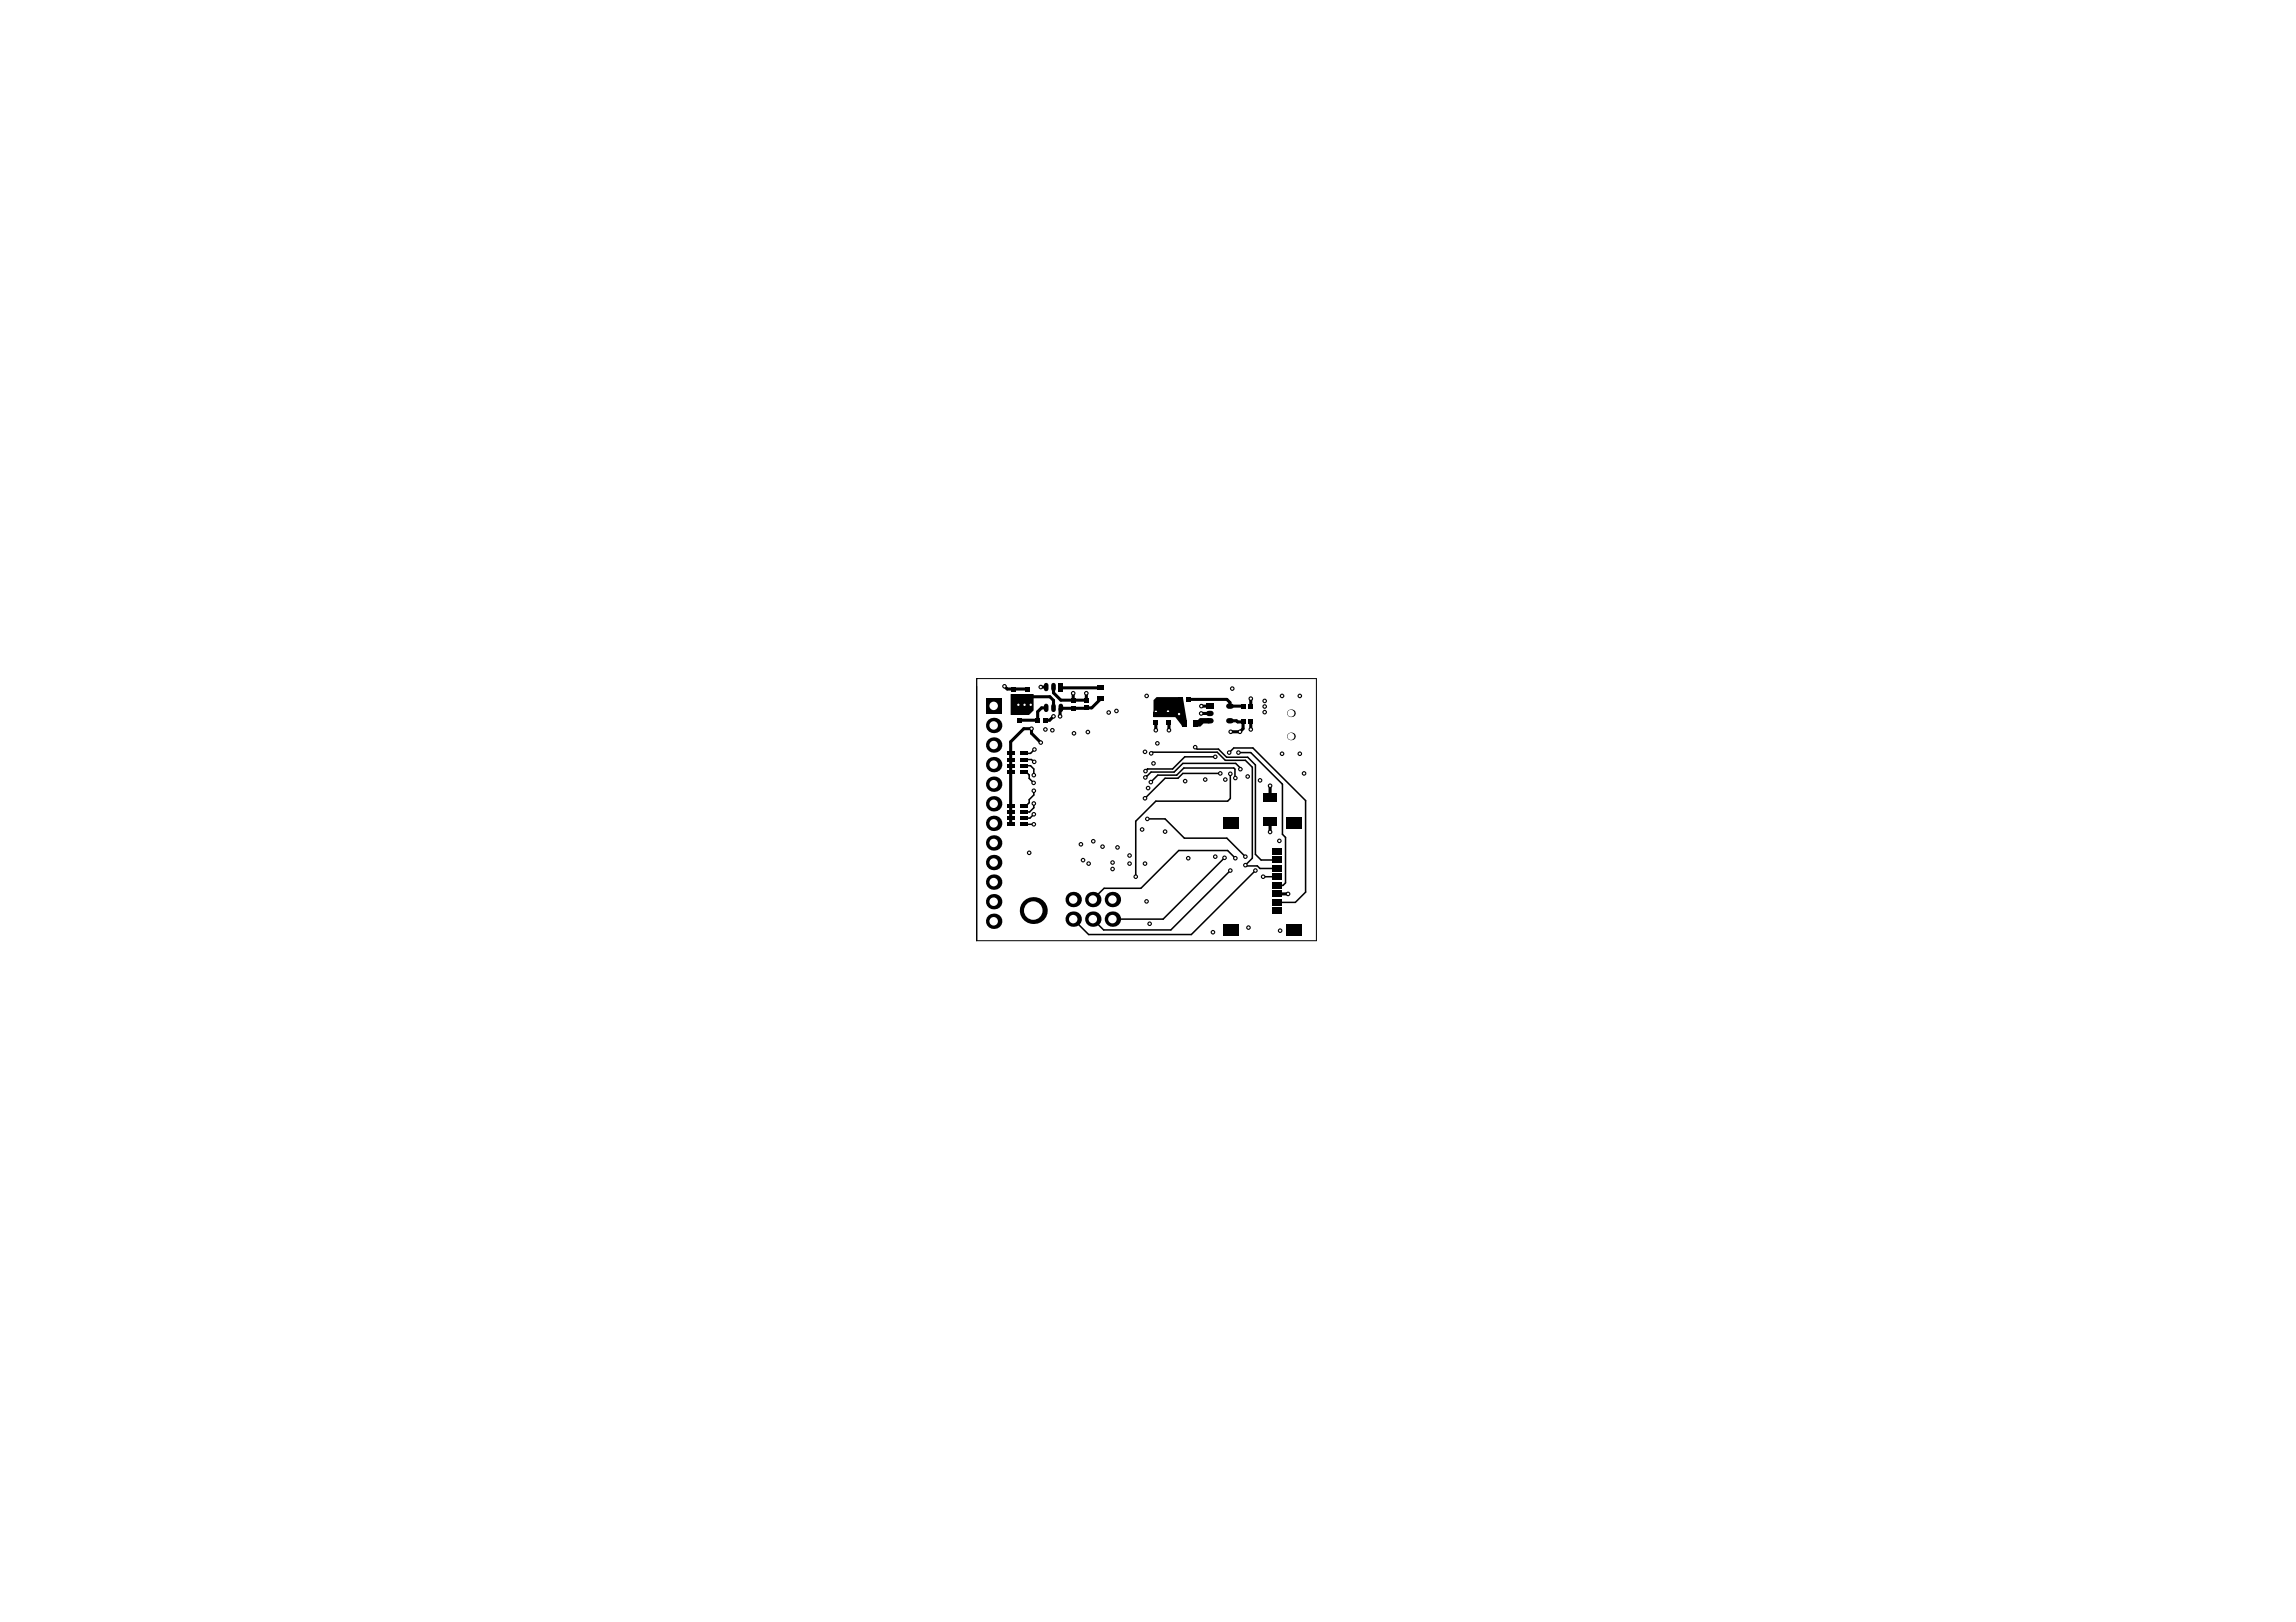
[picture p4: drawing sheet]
<svg xmlns="http://www.w3.org/2000/svg" width="297mm" height="210mm" viewBox="0 0 297 210" stroke-linecap="round" stroke-linejoin="round" font-family="sans-serif">
<path d="M126.4 87.8h.1M126.4 87.8h43.9v33.9h-43.9z" fill="none" stroke="#000" stroke-width=".13"/>
<g fill="#000">
<path d="M130.8 89.8h2.9v2.1l-.6 .6h-2.3zM149.2 90.6l.4-.4h3.4l.5 3-.6 .8-.8-1.2h-2.9zM154.8 93.3l.4-.4h1.3v.7h-.8l-.4 .4h-.5z"/>
<circle cx="151.1" cy="92.1" r=".3"/>
</g>
<g fill="none" stroke="#000" stroke-width=".2">
<path d="M131.2 89.2h.1M132.4 99.9h.3l.4 .4v.4l.6 .6M132.4 99.1h.9l.4 .4v.8M132.4 98.3h1l.4 .3M133.8 97l-.5 .5h-.9M137.2 88.9l.1 .1M137.3 91.7l-.1-.1-.1 .1M138.8 90.6v.1M140.5 91.6v.1M148.5 99.5h.1M148.5 99.5l-.3 .3M148.9 97.5l.2-.2h8.4l1 1.1h2.6l.9 .9v11.8l-.9 .9 .1 .1h1.5l.3 .3h2.2"/>
<path d="M154.6 96.7l.3 .2h2.7l1.1 1.1h2.7l1 1v11.6l.7 .7h2.1M154.8 93.4l-.2 .2M156.5 93.3l-.1 .1M157.2 97.9h-3.9l-1.6 1.6h-3.2M159 97.4l.6-.6h2.5l6.8 6.8v11.9l-1.3 1.3h-2.4M160.2 97.4h1.6l4.1 4.1v6.5l.4 .4v5.9l-.3 .3h-.3M160.5 99.5h.1l-.7-.7h-6.9l-1.1 1.1h-3l-.7 .7M132.4 106.7h1.3M133.7 105.4h.1M133.7 105.4l-.5 .5h-.8M133.7 104v.5l-.5 .6h-.8M133.7 102.3v.6l-.6 .6v.4l-.4 .4h-.3"/>
<path d="M148.4 106h2.3l2.5 2.5h5.5l2.4 2.4M157.9 100.1h-4.9l-.6 .6h-1.7l-2.6 2.6M158.4 111l-7.9 7.9h-6.6M159.2 100.1v3.2l-.4 .4h-9.3l-2.6 2.6v7.2M159.2 112.7l-7.7 7.6h-8.7l-1.4-1.4M159.8 100.7v-1.2l-.2-.1h-6.4l-1 .9h-2.4l-.9 .9M159.8 111.1l-1-1h-6.3l-4.9 4.9h-4.8l-1.4 1.4M162.4 112.7l-8.3 8.2h-13.3l-2-2M163.4 113.5h1.8"/>
</g>
<g fill="none" stroke="#000" stroke-width=".4">
<path d="M130 88.8l.3 .4h2.6M132.9 90.2h2.9l.5 .4v1M134.6 96.1l-1.2-1.2v-.6h-1l-1.6 1.7v10.7M134.6 88.9h.7M135.3 91.6h-.6l-.5 .5v1.1h-2.4M136.3 92.7l-.5 .5h-.6M136.3 88.9v.8l.9 .9h3.3v-.9M137.1 91.7v1M137.3 91.7h3.2M137.3 89h5.1M138.8 89.7v.9M142.4 90.4l-1.2 1.2h-.7"/>
<path d="M149.5 93.5v1M151.2 93.5v1M153.7 90.5h5l.4 .4v.5h1.7M155.4 92.3h1.1M155.4 91.4h1.1M156.5 93.3h-1l-.3 .3h-.6M159.1 93.3h.9l.1 .1h.7v.9l-.4 .4h-1.2M161.8 90.4v1M161.8 93.4v1M164.3 101.7v1.5M164.3 106.3v1.4M165.2 115.7h1.4"/>
</g>
<circle cx="151.1" cy="92.1" r=".15" fill="#fff"/>
<circle cx="149.5" cy="92.1" r=".3" fill="#000"/>
<circle cx="149.5" cy="92.1" r=".15" fill="#fff"/>
<circle cx="152.5" cy="92.4" r=".3" fill="#000"/>
<circle cx="152.5" cy="92.4" r=".15" fill="#fff"/>
<circle cx="136.1" cy="94.5" r=".3" fill="#000"/>
<circle cx="136.1" cy="94.5" r=".15" fill="#fff"/>
<circle cx="135.2" cy="94.4" r=".3" fill="#000"/>
<circle cx="135.2" cy="94.4" r=".15" fill="#fff"/>
<circle cx="138.9" cy="94.9" r=".3" fill="#000"/>
<circle cx="138.9" cy="94.9" r=".15" fill="#fff"/>
<circle cx="159.8" cy="100.7" r=".3" fill="#000"/>
<circle cx="159.8" cy="100.7" r=".15" fill="#fff"/>
<circle cx="160.2" cy="97.4" r=".3" fill="#000"/>
<circle cx="160.2" cy="97.4" r=".15" fill="#fff"/>
<circle cx="159" cy="97.4" r=".3" fill="#000"/>
<circle cx="159" cy="97.4" r=".15" fill="#fff"/>
<circle cx="157.9" cy="100.1" r=".3" fill="#000"/>
<circle cx="157.9" cy="100.1" r=".15" fill="#fff"/>
<circle cx="159.2" cy="100.1" r=".3" fill="#000"/>
<circle cx="159.2" cy="100.1" r=".15" fill="#fff"/>
<circle cx="153.3" cy="101.1" r=".3" fill="#000"/>
<circle cx="153.3" cy="101.1" r=".15" fill="#fff"/>
<circle cx="155.9" cy="100.9" r=".3" fill="#000"/>
<circle cx="155.9" cy="100.9" r=".15" fill="#fff"/>
<circle cx="160.5" cy="99.5" r=".3" fill="#000"/>
<circle cx="160.5" cy="99.5" r=".15" fill="#fff"/>
<circle cx="158.5" cy="100.9" r=".3" fill="#000"/>
<circle cx="158.5" cy="100.9" r=".15" fill="#fff"/>
<circle cx="161.4" cy="100.5" r=".3" fill="#000"/>
<circle cx="161.4" cy="100.5" r=".15" fill="#fff"/>
<circle cx="161.5" cy="120" r=".3" fill="#000"/>
<circle cx="161.5" cy="120" r=".15" fill="#fff"/>
<circle cx="163.4" cy="113.5" r=".3" fill="#000"/>
<circle cx="163.4" cy="113.5" r=".15" fill="#fff"/>
<circle cx="159.4" cy="89.1" r=".3" fill="#000"/>
<circle cx="159.4" cy="89.1" r=".15" fill="#fff"/>
<circle cx="148.3" cy="116.6" r=".3" fill="#000"/>
<circle cx="148.3" cy="116.6" r=".15" fill="#fff"/>
<circle cx="148.7" cy="119.5" r=".3" fill="#000"/>
<circle cx="148.7" cy="119.5" r=".15" fill="#fff"/>
<circle cx="140.5" cy="89.7" r=".3" fill="#000"/>
<circle cx="140.5" cy="89.7" r=".15" fill="#fff"/>
<circle cx="138.8" cy="89.7" r=".3" fill="#000"/>
<circle cx="138.8" cy="89.7" r=".15" fill="#fff"/>
<circle cx="165.5" cy="108.8" r=".3" fill="#000"/>
<circle cx="165.5" cy="108.8" r=".15" fill="#fff"/>
<circle cx="131.8" cy="91.2" r=".3" fill="#000"/>
<circle cx="131.8" cy="91.2" r=".15" fill="#fff"/>
<circle cx="132.5" cy="91.2" r=".3" fill="#000"/>
<circle cx="132.5" cy="91.2" r=".15" fill="#fff"/>
<circle cx="133.3" cy="91.2" r=".3" fill="#000"/>
<circle cx="133.3" cy="91.2" r=".15" fill="#fff"/>
<circle cx="137.1" cy="92.7" r=".3" fill="#000"/>
<circle cx="137.1" cy="92.7" r=".15" fill="#fff"/>
<circle cx="140.7" cy="94.7" r=".3" fill="#000"/>
<circle cx="140.7" cy="94.7" r=".15" fill="#fff"/>
<circle cx="144.4" cy="92" r=".3" fill="#000"/>
<circle cx="144.4" cy="92" r=".15" fill="#fff"/>
<circle cx="136.3" cy="92.7" r=".3" fill="#000"/>
<circle cx="136.3" cy="92.7" r=".15" fill="#fff"/>
<circle cx="130" cy="88.8" r=".3" fill="#000"/>
<circle cx="130" cy="88.8" r=".15" fill="#fff"/>
<circle cx="134.6" cy="88.9" r=".3" fill="#000"/>
<circle cx="134.6" cy="88.9" r=".15" fill="#fff"/>
<circle cx="134.6" cy="96.1" r=".3" fill="#000"/>
<circle cx="134.6" cy="96.1" r=".15" fill="#fff"/>
<circle cx="143.4" cy="92.2" r=".3" fill="#000"/>
<circle cx="143.4" cy="92.2" r=".15" fill="#fff"/>
<circle cx="148.3" cy="90.1" r=".3" fill="#000"/>
<circle cx="148.3" cy="90.1" r=".15" fill="#fff"/>
<circle cx="149.5" cy="94.5" r=".3" fill="#000"/>
<circle cx="149.5" cy="94.5" r=".15" fill="#fff"/>
<circle cx="151.2" cy="94.5" r=".3" fill="#000"/>
<circle cx="151.2" cy="94.5" r=".15" fill="#fff"/>
<circle cx="155.4" cy="92.3" r=".3" fill="#000"/>
<circle cx="155.4" cy="92.3" r=".15" fill="#fff"/>
<circle cx="155.4" cy="91.4" r=".3" fill="#000"/>
<circle cx="155.4" cy="91.4" r=".15" fill="#fff"/>
<circle cx="159.2" cy="94.7" r=".3" fill="#000"/>
<circle cx="159.2" cy="94.7" r=".15" fill="#fff"/>
<circle cx="161.8" cy="90.4" r=".3" fill="#000"/>
<circle cx="161.8" cy="90.4" r=".15" fill="#fff"/>
<circle cx="160.4" cy="94.7" r=".3" fill="#000"/>
<circle cx="160.4" cy="94.7" r=".15" fill="#fff"/>
<circle cx="161.8" cy="94.4" r=".3" fill="#000"/>
<circle cx="161.8" cy="94.4" r=".15" fill="#fff"/>
<circle cx="165.9" cy="97.5" r=".3" fill="#000"/>
<circle cx="165.9" cy="97.5" r=".15" fill="#fff"/>
<circle cx="168.2" cy="97.5" r=".3" fill="#000"/>
<circle cx="168.2" cy="97.5" r=".15" fill="#fff"/>
<circle cx="165.9" cy="90.1" r=".3" fill="#000"/>
<circle cx="165.9" cy="90.1" r=".15" fill="#fff"/>
<circle cx="168.2" cy="90.1" r=".3" fill="#000"/>
<circle cx="168.2" cy="90.1" r=".15" fill="#fff"/>
<circle cx="163.6" cy="92.2" r=".3" fill="#000"/>
<circle cx="163.6" cy="92.2" r=".15" fill="#fff"/>
<circle cx="163.6" cy="91.4" r=".3" fill="#000"/>
<circle cx="163.6" cy="91.4" r=".15" fill="#fff"/>
<circle cx="163.6" cy="90.7" r=".3" fill="#000"/>
<circle cx="163.6" cy="90.7" r=".15" fill="#fff"/>
<circle cx="168.7" cy="100.1" r=".3" fill="#000"/>
<circle cx="168.7" cy="100.1" r=".15" fill="#fff"/>
<circle cx="157.2" cy="97.9" r=".3" fill="#000"/>
<circle cx="157.2" cy="97.9" r=".15" fill="#fff"/>
<circle cx="166.6" cy="115.7" r=".3" fill="#000"/>
<circle cx="166.6" cy="115.7" r=".15" fill="#fff"/>
<circle cx="159.2" cy="120.3" r=".3" fill="#000"/>
<circle cx="159.2" cy="120.3" r=".15" fill="#fff"/>
<circle cx="167.4" cy="120.3" r=".3" fill="#000"/>
<circle cx="167.4" cy="120.3" r=".15" fill="#fff"/>
<circle cx="167.4" cy="106.5" r=".3" fill="#000"/>
<circle cx="167.4" cy="106.5" r=".15" fill="#fff"/>
<circle cx="159.2" cy="106.5" r=".3" fill="#000"/>
<circle cx="159.2" cy="106.5" r=".15" fill="#fff"/>
<circle cx="164.3" cy="101.7" r=".3" fill="#000"/>
<circle cx="164.3" cy="101.7" r=".15" fill="#fff"/>
<circle cx="164.3" cy="107.7" r=".3" fill="#000"/>
<circle cx="164.3" cy="107.7" r=".15" fill="#fff"/>
<circle cx="154.6" cy="96.7" r=".3" fill="#000"/>
<circle cx="154.6" cy="96.7" r=".15" fill="#fff"/>
<circle cx="165.6" cy="120.4" r=".3" fill="#000"/>
<circle cx="165.6" cy="120.4" r=".15" fill="#fff"/>
<circle cx="163" cy="101" r=".3" fill="#000"/>
<circle cx="163" cy="101" r=".15" fill="#fff"/>
<circle cx="156.9" cy="120.6" r=".3" fill="#000"/>
<circle cx="156.9" cy="120.6" r=".15" fill="#fff"/>
<circle cx="146.9" cy="113.5" r=".3" fill="#000"/>
<circle cx="146.9" cy="113.5" r=".15" fill="#fff"/>
<circle cx="157.2" cy="110.9" r=".3" fill="#000"/>
<circle cx="157.2" cy="110.9" r=".15" fill="#fff"/>
<circle cx="162.4" cy="112.7" r=".3" fill="#000"/>
<circle cx="162.4" cy="112.7" r=".15" fill="#fff"/>
<circle cx="158.4" cy="111" r=".3" fill="#000"/>
<circle cx="158.4" cy="111" r=".15" fill="#fff"/>
<circle cx="159.8" cy="111.1" r=".3" fill="#000"/>
<circle cx="159.8" cy="111.1" r=".15" fill="#fff"/>
<circle cx="159.2" cy="112.7" r=".3" fill="#000"/>
<circle cx="159.2" cy="112.7" r=".15" fill="#fff"/>
<circle cx="153.7" cy="111.1" r=".3" fill="#000"/>
<circle cx="153.7" cy="111.1" r=".15" fill="#fff"/>
<circle cx="148.9" cy="101.2" r=".3" fill="#000"/>
<circle cx="148.9" cy="101.2" r=".15" fill="#fff"/>
<circle cx="148.9" cy="97.5" r=".3" fill="#000"/>
<circle cx="148.9" cy="97.5" r=".15" fill="#fff"/>
<circle cx="161.1" cy="112" r=".3" fill="#000"/>
<circle cx="161.1" cy="112" r=".15" fill="#fff"/>
<circle cx="161.1" cy="110.9" r=".3" fill="#000"/>
<circle cx="161.1" cy="110.9" r=".15" fill="#fff"/>
<circle cx="150.7" cy="107.6" r=".3" fill="#000"/>
<circle cx="150.7" cy="107.6" r=".15" fill="#fff"/>
<circle cx="148.4" cy="106" r=".3" fill="#000"/>
<circle cx="148.4" cy="106" r=".15" fill="#fff"/>
<circle cx="147.8" cy="107.3" r=".3" fill="#000"/>
<circle cx="147.8" cy="107.3" r=".15" fill="#fff"/>
<circle cx="148.2" cy="100.6" r=".3" fill="#000"/>
<circle cx="148.2" cy="100.6" r=".15" fill="#fff"/>
<circle cx="148.2" cy="99.8" r=".3" fill="#000"/>
<circle cx="148.2" cy="99.8" r=".15" fill="#fff"/>
<circle cx="149.2" cy="98.8" r=".3" fill="#000"/>
<circle cx="149.2" cy="98.8" r=".15" fill="#fff"/>
<circle cx="149.7" cy="96.2" r=".3" fill="#000"/>
<circle cx="149.7" cy="96.2" r=".15" fill="#fff"/>
<circle cx="148.1" cy="97.3" r=".3" fill="#000"/>
<circle cx="148.1" cy="97.3" r=".15" fill="#fff"/>
<circle cx="148.5" cy="102" r=".3" fill="#000"/>
<circle cx="148.5" cy="102" r=".15" fill="#fff"/>
<circle cx="148.1" cy="103.3" r=".3" fill="#000"/>
<circle cx="148.1" cy="103.3" r=".15" fill="#fff"/>
<circle cx="143.9" cy="111.6" r=".3" fill="#000"/>
<circle cx="143.9" cy="111.6" r=".15" fill="#fff"/>
<circle cx="143.9" cy="112.5" r=".3" fill="#000"/>
<circle cx="143.9" cy="112.5" r=".15" fill="#fff"/>
<circle cx="140.8" cy="111.8" r=".3" fill="#000"/>
<circle cx="140.8" cy="111.8" r=".15" fill="#fff"/>
<circle cx="148.1" cy="111.8" r=".3" fill="#000"/>
<circle cx="148.1" cy="111.8" r=".15" fill="#fff"/>
<circle cx="146.1" cy="111.8" r=".3" fill="#000"/>
<circle cx="146.1" cy="111.8" r=".15" fill="#fff"/>
<circle cx="146.1" cy="110.7" r=".3" fill="#000"/>
<circle cx="146.1" cy="110.7" r=".15" fill="#fff"/>
<circle cx="144.6" cy="109.7" r=".3" fill="#000"/>
<circle cx="144.6" cy="109.7" r=".15" fill="#fff"/>
<circle cx="142.6" cy="109.6" r=".3" fill="#000"/>
<circle cx="142.6" cy="109.6" r=".15" fill="#fff"/>
<circle cx="141.4" cy="108.9" r=".3" fill="#000"/>
<circle cx="141.4" cy="108.9" r=".15" fill="#fff"/>
<circle cx="140.1" cy="111.3" r=".3" fill="#000"/>
<circle cx="140.1" cy="111.3" r=".15" fill="#fff"/>
<circle cx="139.8" cy="109.3" r=".3" fill="#000"/>
<circle cx="139.8" cy="109.3" r=".15" fill="#fff"/>
<circle cx="133.1" cy="110.4" r=".3" fill="#000"/>
<circle cx="133.1" cy="110.4" r=".15" fill="#fff"/>
<circle cx="133.7" cy="106.7" r=".3" fill="#000"/>
<circle cx="133.7" cy="106.7" r=".15" fill="#fff"/>
<circle cx="133.7" cy="104" r=".3" fill="#000"/>
<circle cx="133.7" cy="104" r=".15" fill="#fff"/>
<circle cx="133.7" cy="105.4" r=".3" fill="#000"/>
<circle cx="133.7" cy="105.4" r=".15" fill="#fff"/>
<circle cx="133.4" cy="94.3" r=".3" fill="#000"/>
<circle cx="133.4" cy="94.3" r=".15" fill="#fff"/>
<circle cx="133.7" cy="101.3" r=".3" fill="#000"/>
<circle cx="133.7" cy="101.3" r=".15" fill="#fff"/>
<circle cx="133.7" cy="102.3" r=".3" fill="#000"/>
<circle cx="133.7" cy="102.3" r=".15" fill="#fff"/>
<circle cx="133.7" cy="100.3" r=".3" fill="#000"/>
<circle cx="133.7" cy="100.3" r=".15" fill="#fff"/>
<circle cx="133.8" cy="97" r=".3" fill="#000"/>
<circle cx="133.8" cy="97" r=".15" fill="#fff"/>
<circle cx="133.8" cy="98.6" r=".3" fill="#000"/>
<circle cx="133.8" cy="98.6" r=".15" fill="#fff"/>
<circle cx="167" cy="95.3" r=".5" fill="#000"/>
<circle cx="167" cy="95.3" r=".45" fill="#fff"/>
<circle cx="143.9" cy="118.9" r="1" fill="#000"/>
<circle cx="143.9" cy="118.9" r=".55" fill="#fff"/>
<circle cx="141.4" cy="118.9" r="1" fill="#000"/>
<circle cx="141.4" cy="118.9" r=".55" fill="#fff"/>
<circle cx="143.9" cy="116.4" r="1" fill="#000"/>
<circle cx="143.9" cy="116.4" r=".55" fill="#fff"/>
<circle cx="141.4" cy="116.4" r="1" fill="#000"/>
<circle cx="141.4" cy="116.4" r=".55" fill="#fff"/>
<circle cx="128.6" cy="119.2" r="1" fill="#000"/>
<circle cx="128.6" cy="119.2" r=".55" fill="#fff"/>
<circle cx="128.6" cy="111.6" r="1" fill="#000"/>
<circle cx="128.6" cy="111.6" r=".55" fill="#fff"/>
<circle cx="128.6" cy="114.2" r="1" fill="#000"/>
<circle cx="128.6" cy="114.2" r=".55" fill="#fff"/>
<circle cx="128.6" cy="104" r="1" fill="#000"/>
<circle cx="128.6" cy="104" r=".55" fill="#fff"/>
<circle cx="128.6" cy="106.6" r="1" fill="#000"/>
<circle cx="128.6" cy="106.6" r=".55" fill="#fff"/>
<circle cx="128.6" cy="96.4" r="1" fill="#000"/>
<circle cx="128.6" cy="96.4" r=".55" fill="#fff"/>
<circle cx="128.6" cy="98.9" r="1" fill="#000"/>
<circle cx="128.6" cy="99" r=".55" fill="#fff"/>
<path d="M127.6 90.3h2v2h-2z" fill-rule="evenodd" fill="#000"/>
<circle cx="128.6" cy="91.3" r=".55" fill="#fff"/>
<circle cx="167" cy="92.3" r=".5" fill="#000"/>
<circle cx="167" cy="92.3" r=".45" fill="#fff"/>
<circle cx="133.7" cy="117.8" r="1.74" fill="#000"/>
<circle cx="133.7" cy="117.8" r="1.2" fill="#fff"/>
<circle cx="128.6" cy="93.9" r="1" fill="#000"/>
<circle cx="128.6" cy="93.9" r=".55" fill="#fff"/>
<circle cx="128.6" cy="101.5" r="1" fill="#000"/>
<circle cx="128.6" cy="101.5" r=".55" fill="#fff"/>
<circle cx="128.6" cy="109.1" r="1" fill="#000"/>
<circle cx="128.6" cy="109.1" r=".55" fill="#fff"/>
<circle cx="128.6" cy="116.7" r="1" fill="#000"/>
<circle cx="128.6" cy="116.7" r=".55" fill="#fff"/>
<circle cx="138.8" cy="118.9" r="1" fill="#000"/>
<circle cx="138.8" cy="118.9" r=".55" fill="#fff"/>
<circle cx="138.8" cy="116.4" r="1" fill="#000"/>
<circle cx="138.8" cy="116.4" r=".55" fill="#fff"/>
<g fill="#000">
<path d="M130.3 98.9h.9v.4h-.9z" fill-rule="evenodd"/>
<path d="M130.3 99.7h.9v.4h-.9z" fill-rule="evenodd"/>
<path d="M130.3 97.3h.9v.4h-.9z" fill-rule="evenodd"/>
<path d="M130.3 98.1h.9v.4h-.9z" fill-rule="evenodd"/>
<path d="M130.9 88.9h.6v.6h-.6z" fill-rule="evenodd"/>
<path d="M130.9 89.9h.6v.6h-.6z" fill-rule="evenodd"/>
<path d="M131.6 92.9h.5v.6h-.5z" fill-rule="evenodd"/>
<path d="M131.6 91.9h.5v.6h-.5z" fill-rule="evenodd"/>
<path d="M132 99.7h.9v.4h-.9z" fill-rule="evenodd"/>
<path d="M132 98.9h.9v.4h-.9z" fill-rule="evenodd"/>
<path d="M132 97.3h.9v.4h-.9z" fill-rule="evenodd"/>
<path d="M132 98.1h.9v.4h-.9z" fill-rule="evenodd"/>
<path d="M132.6 88.9h.6v.6h-.6z" fill-rule="evenodd"/>
<path d="M132.6 89.9h.6v.6h-.6z" fill-rule="evenodd"/>
<path d="M133.9 92.9h.6v.6h-.6z" fill-rule="evenodd"/>
<path d="M134.9 92.9h.6v.6h-.6z" fill-rule="evenodd"/>
<path d="M136.9 88.4h.6v1.1h-.6z" fill-rule="evenodd"/>
<path d="M138.5 90.4h.6v.6h-.6z" fill-rule="evenodd"/>
<path d="M138.5 91.4h.6v.6h-.6z" fill-rule="evenodd"/>
<path d="M140.2 90.3h.6v.6h-.6z" fill-rule="evenodd"/>
<path d="M140.2 91.3h.6v.6h-.6z" fill-rule="evenodd"/>
<path d="M142 88.7h.8v.6h-.8z" fill-rule="evenodd"/>
<path d="M142 90.1h.8v.6h-.8z" fill-rule="evenodd"/>
<path d="M149.2 93.2h.6v.6h-.6z" fill-rule="evenodd"/>
<path d="M149.2 92.2h.6v.6h-.6z" fill-rule="evenodd"/>
<path d="M150.9 93.2h.6v.6h-.6z" fill-rule="evenodd"/>
<path d="M150.9 92.2h.6v.6h-.6z" fill-rule="evenodd"/>
<path d="M152.4 90.2h.6v.6h-.6z" fill-rule="evenodd"/>
<path d="M152.9 93.2h.6v.8h-.6z" fill-rule="evenodd"/>
<path d="M153.4 90.2h.6v.6h-.6z" fill-rule="evenodd"/>
<path d="M154.3 93.2h.6v.8h-.6z" fill-rule="evenodd"/>
<path d="M156 91h1v.7h-1z" fill-rule="evenodd"/>
<path d="M160.5 93.1h.6v.6h-.6z" fill-rule="evenodd"/>
<path d="M160.5 91.1h.6v.6h-.6z" fill-rule="evenodd"/>
<path d="M161.5 93.1h.6v.6h-.6z" fill-rule="evenodd"/>
<path d="M161.5 91.1h.6v.6h-.6z" fill-rule="evenodd"/>
<path d="M130.3 104.9h.9v.4h-.9z" fill-rule="evenodd"/>
<path d="M130.3 105.7h.9v.4h-.9z" fill-rule="evenodd"/>
<path d="M130.3 104.1h.9v.4h-.9z" fill-rule="evenodd"/>
<path d="M130.3 106.5h.9v.4h-.9z" fill-rule="evenodd"/>
<path d="M132 105.7h.9v.4h-.9z" fill-rule="evenodd"/>
<path d="M132 104.9h.9v.4h-.9z" fill-rule="evenodd"/>
<path d="M132 106.5h.9v.4h-.9z" fill-rule="evenodd"/>
<path d="M132 104.1h.9v.4h-.9z" fill-rule="evenodd"/>
<path d="M158.2 105.7h2v1.5h-2z" fill-rule="evenodd"/>
<path d="M163.5 102.7h1.7v1.1h-1.7z" fill-rule="evenodd"/>
<path d="M163.5 105.8h1.7v1.1h-1.7z" fill-rule="evenodd"/>
<path d="M164.6 117.5h1.2v.8h-1.2z" fill-rule="evenodd"/>
<path d="M164.6 115.3h1.2v.8h-1.2z" fill-rule="evenodd"/>
<path d="M164.6 113.1h1.2v.8h-1.2z" fill-rule="evenodd"/>
<path d="M164.6 110.9h1.2v.8h-1.2z" fill-rule="evenodd"/>
<path d="M164.6 109.8h1.2v.8h-1.2z" fill-rule="evenodd"/>
<path d="M164.6 112h1.2v.8h-1.2z" fill-rule="evenodd"/>
<path d="M164.6 114.2h1.2v.8h-1.2z" fill-rule="evenodd"/>
<path d="M164.6 116.4h1.2v.8h-1.2z" fill-rule="evenodd"/>
<path d="M166.4 105.7h2v1.5h-2z" fill-rule="evenodd"/>
<path d="M158.2 119.6h2v1.5h-2z" fill-rule="evenodd"/>
<path d="M166.4 119.6h2v1.5h-2z" fill-rule="evenodd"/>
</g>
<path d="M135.3 88.7v.5M135.3 91.4v.5M136.3 88.7v.5M136.3 91.4v.5M137.2 91.4v.5" fill="none" stroke="#000" stroke-width=".6"/>
<path d="M156.4 93.3h.3M156.4 92.3h.3M159 93.3h.3M159 91.4h.3" fill="none" stroke="#000" stroke-width=".7"/>
</svg>
